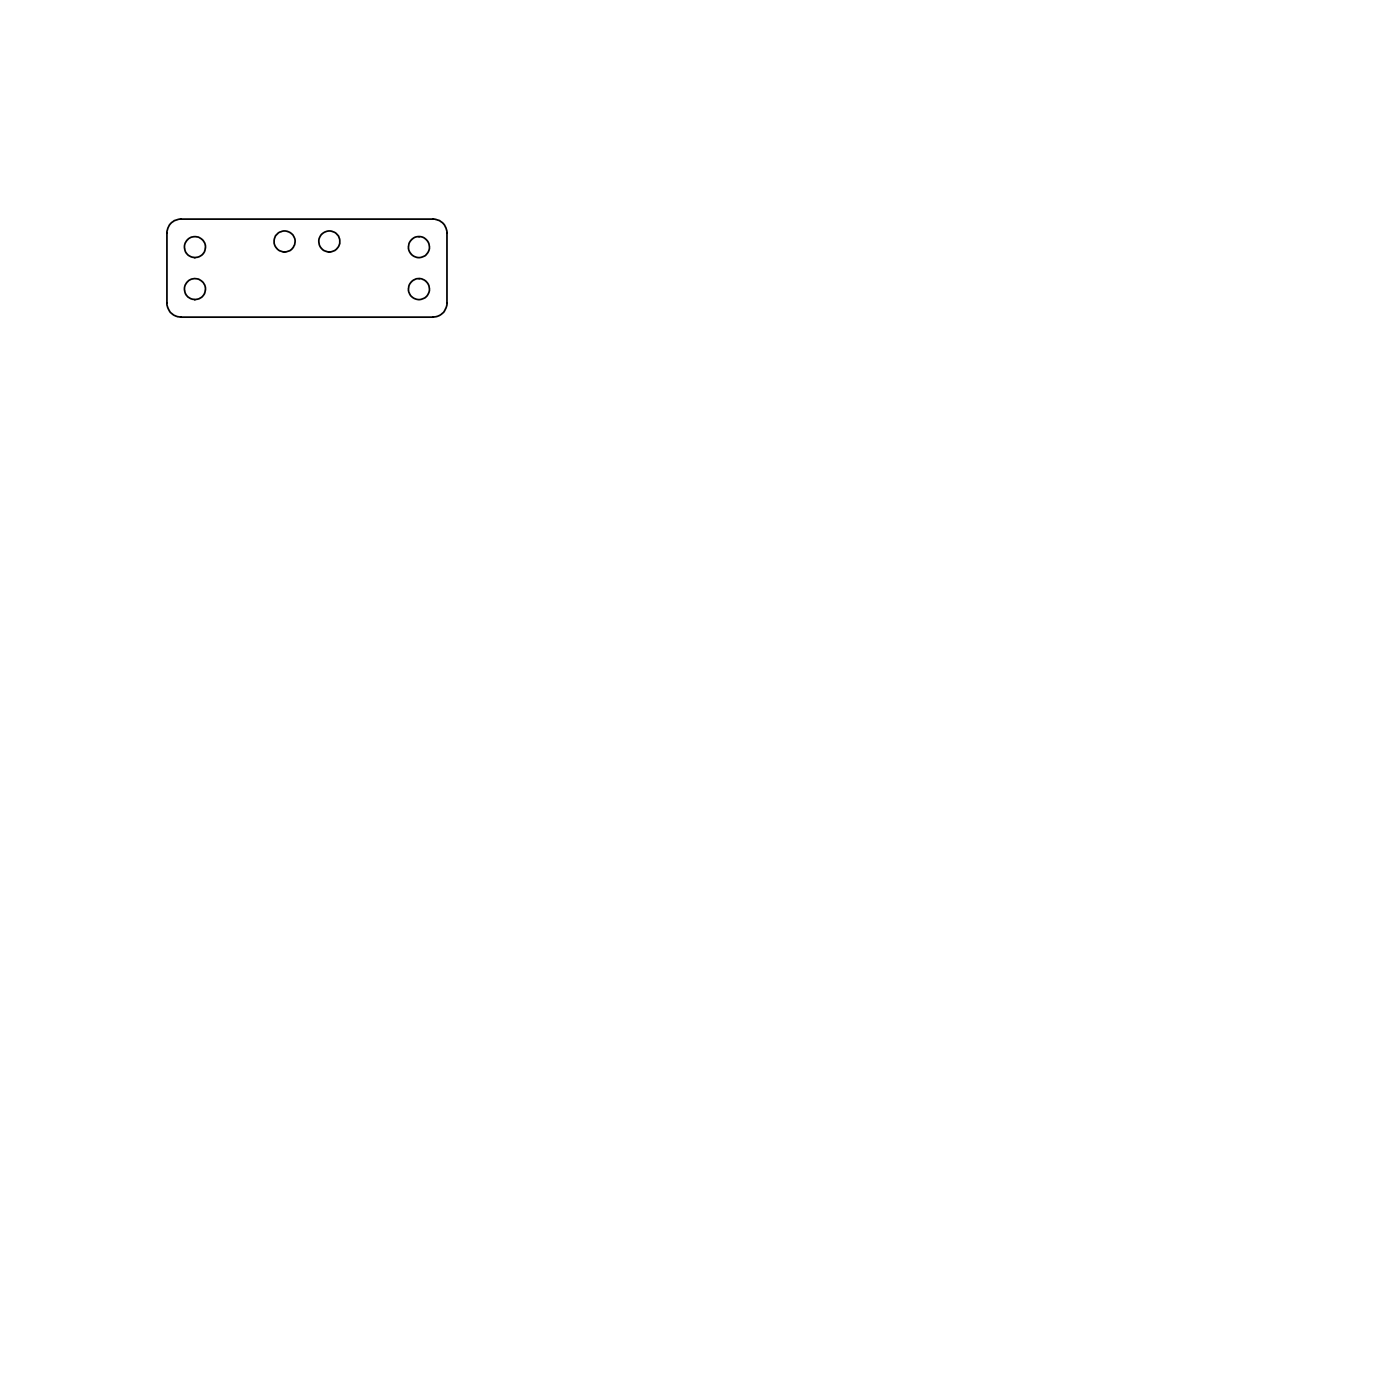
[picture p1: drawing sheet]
<svg xmlns="http://www.w3.org/2000/svg" width="200mm" height="200mm" viewBox="0 0 200 200" stroke-linecap="round" stroke-linejoin="round" font-family="sans-serif">
<g fill="none" stroke="#000" stroke-width=".25">
<path d="M24.5 31.8l.4-.3 .7-.2h36.2a1.98 1.98 0 0 1 2.1 2v10a1.98 1.98 0 0 1-2.1 2h-35.9a2.04 2.04 0 0 1-2.1-2v-10.2l.4-1z"/>
<circle cx="27.9" cy="35.3" r="1.5"/>
<circle cx="40.6" cy="34.5" r="1.51"/>
<circle cx="47.1" cy="34.5" r="1.51"/>
<circle cx="59.8" cy="35.3" r="1.5"/>
<circle cx="27.9" cy="41.3" r="1.5"/>
<circle cx="59.8" cy="41.3" r="1.5"/>
</g>
</svg>
